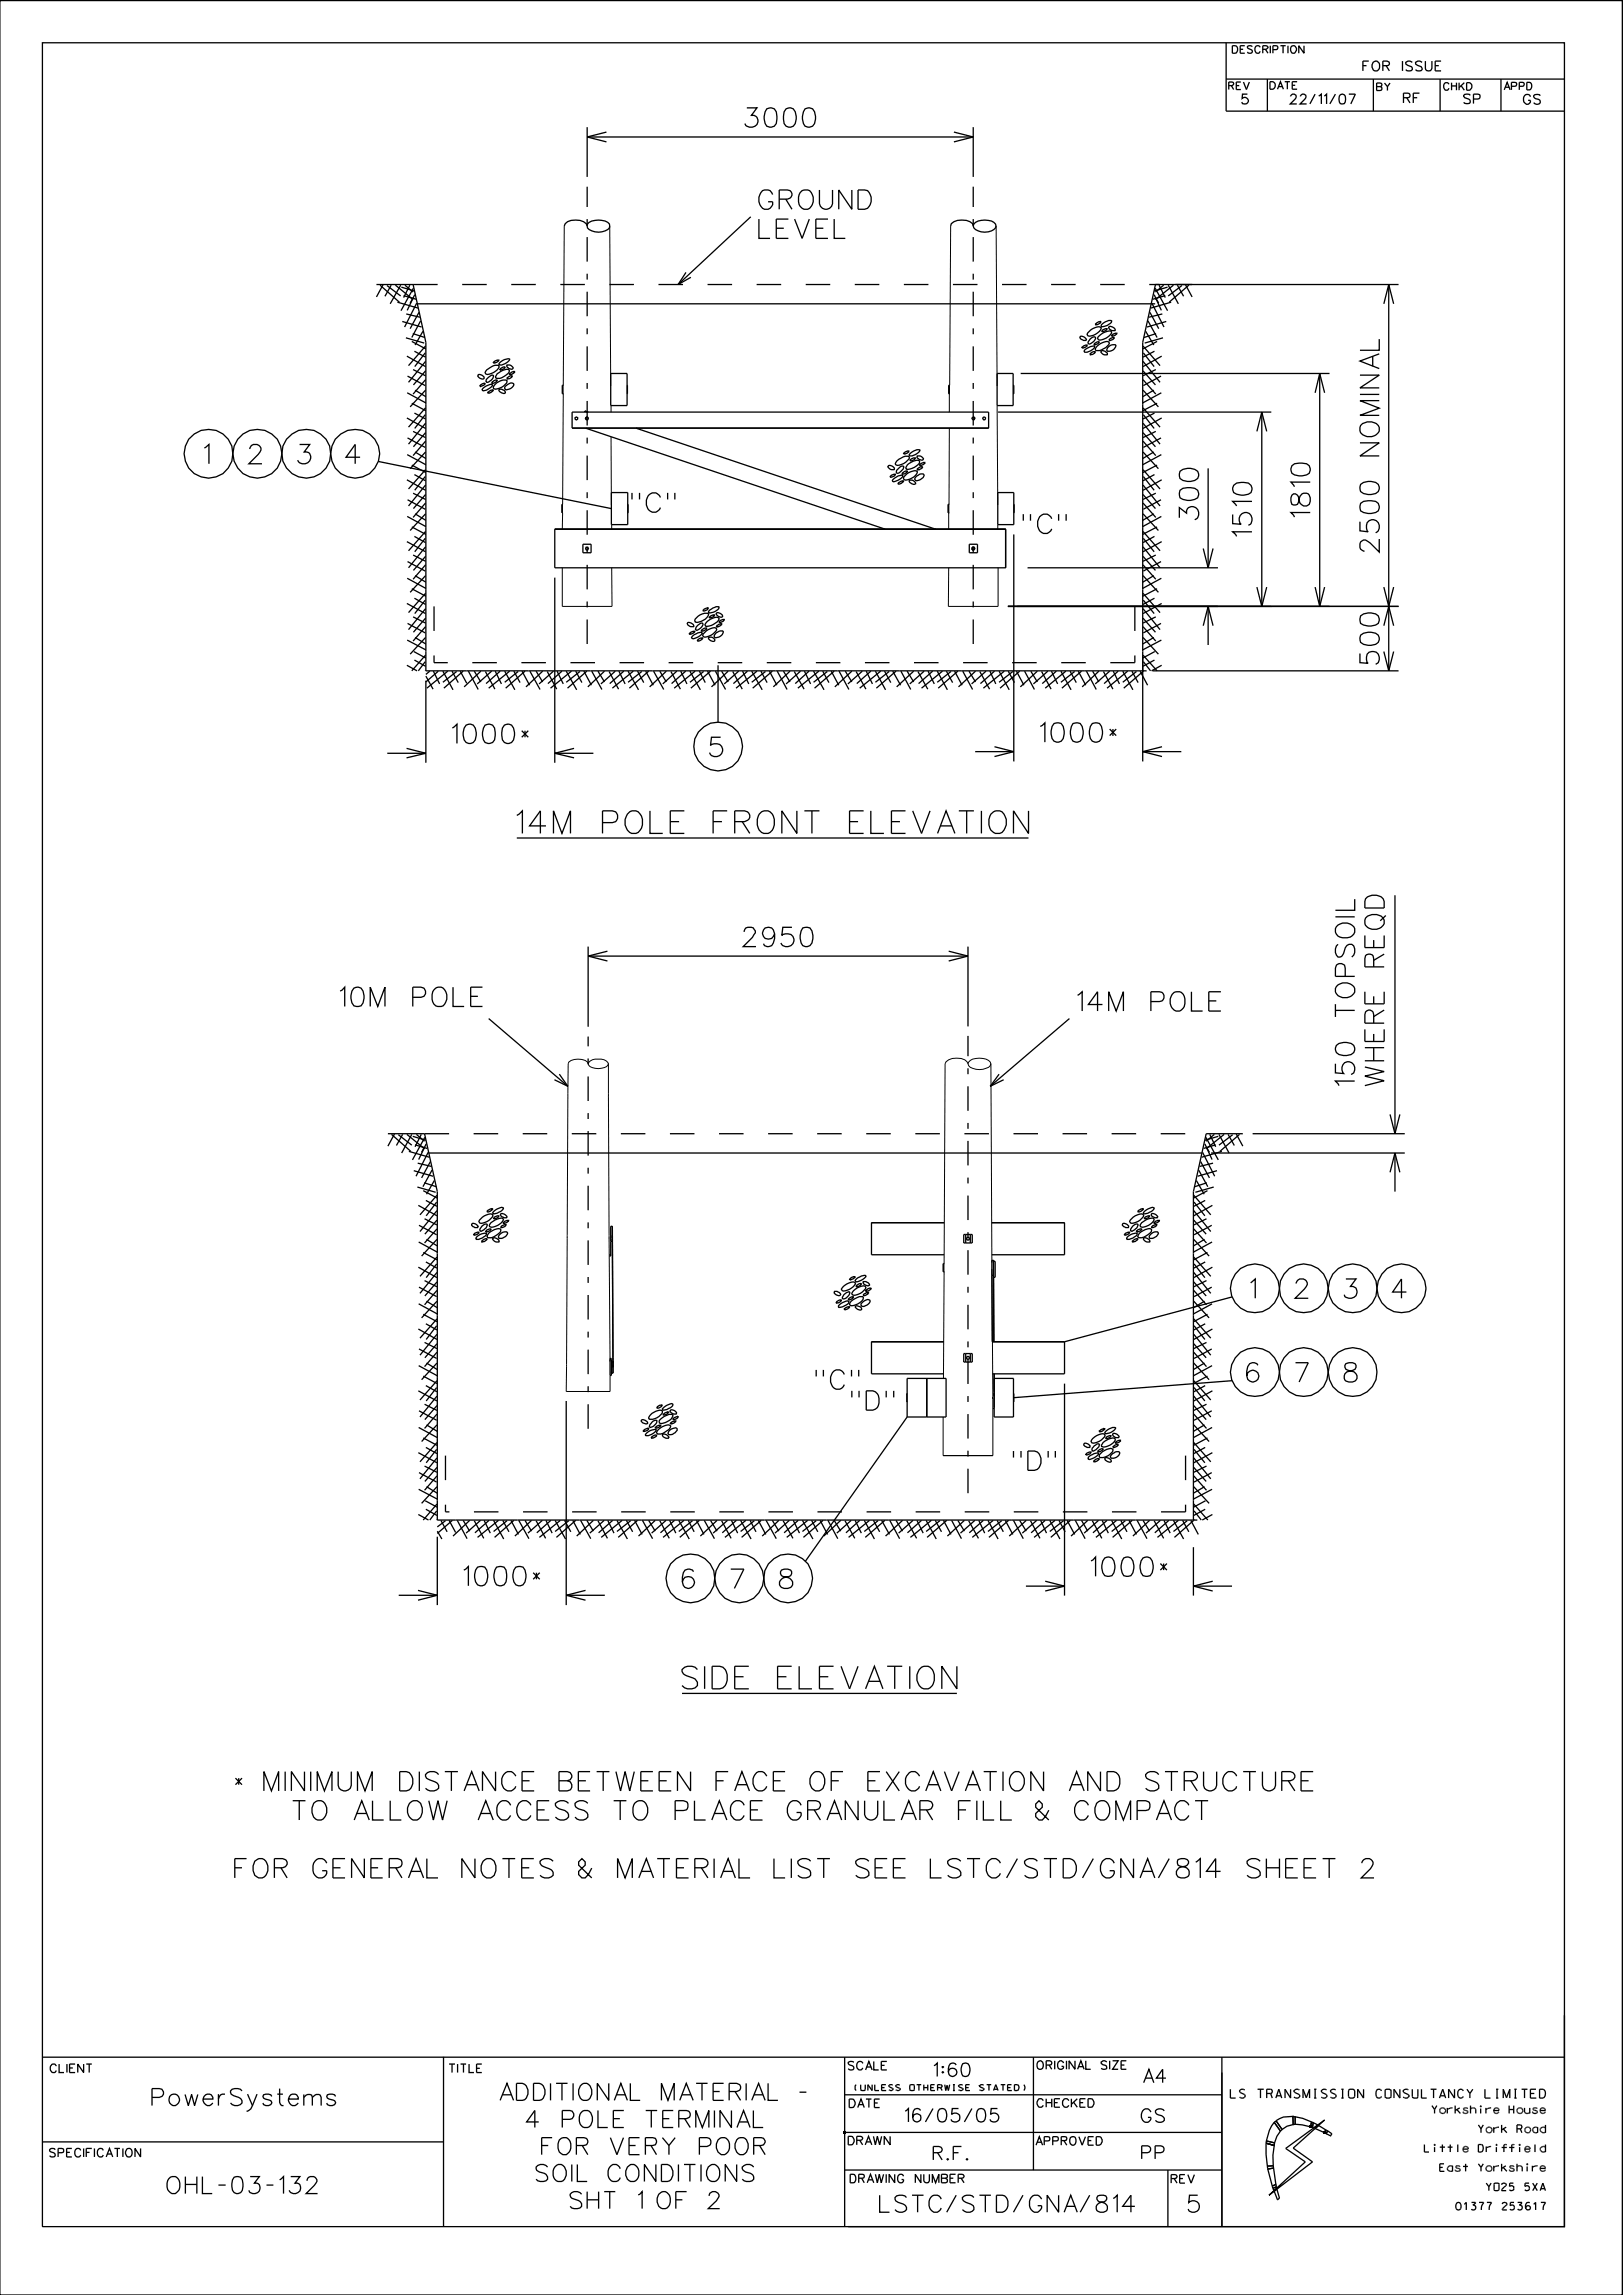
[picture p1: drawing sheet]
<svg xmlns="http://www.w3.org/2000/svg" width="210mm" height="297mm" viewBox="0 0 210 297" stroke-linecap="round" stroke-linejoin="round" font-family="sans-serif">
<defs><g id="words">
<g font-size="2.9">
<text x="66.9" y="107.9">14M POLE FRONT ELEVATION</text>
<text x="88.3" y="218.5">SIDE ELEVATION</text>
</g>
<g font-size="2.5">
<text x="96.4" y="16.5">3000</text>
<text x="98.2" y="27.1">GROUND</text>
<text x="98.2" y="30.9">LEVEL</text>
<text x="26.4" y="60">1</text>
<text x="32.2" y="60">2</text>
<text x="38.5" y="60">3</text>
<text x="44.8" y="60">4</text>
<text x="81.7" y="66.3">&quot;C&quot;</text>
<text x="132.3" y="69">&quot;C&quot;</text>
<text x="58.6" y="96.2">1000*</text>
<text x="91.8" y="97.9">5</text>
<text x="134.6" y="96">1000*</text>
<text x="96.2" y="122.5">2950</text>
<text x="44" y="130.3">10M POLE</text>
<text x="139.4" y="130.8">14M POLE</text>
<text x="161.8" y="168">1</text>
<text x="167.6" y="168">2</text>
<text x="173.9" y="168">3</text>
<text x="180.2" y="168">4</text>
<text x="105.5" y="179.8">&quot;C&quot;</text>
<text x="161.3" y="178.8">6</text>
<text x="167.6" y="178.8">7</text>
<text x="173.9" y="178.8">8</text>
<text x="110.1" y="182.5">&quot;D&quot;</text>
<text x="131.1" y="190.3">&quot;D&quot;</text>
<text x="60" y="205.2">1000*</text>
<text x="88.3" y="205.6">6</text>
<text x="94.6" y="205.6">7</text>
<text x="100.9" y="205.6">8</text>
<text x="141.2" y="204">1000*</text>
<text x="30.4" y="231.8">* MINIMUM DISTANCE BETWEEN FACE OF EXCAVATION AND STRUCTURE</text>
<text x="33.6" y="235.5">TO ALLOW ACCESS TO PLACE GRANULAR FILL &amp; COMPACT</text>
<text x="30.4" y="243">FOR GENERAL NOTES &amp; MATERIAL LIST SEE LSTC/STD/GNA/814 SHEET 2</text>
</g>
<g font-size="2.2">
<text x="19.7" y="272.5">PowerSystems</text>
<text x="63.4" y="271.8">ADDITIONAL MATERIAL -</text>
<text x="68.2" y="275.3">4 POLE TERMINAL</text>
<text x="68.9" y="278.8">FOR VERY POOR</text>
<text x="21.6" y="283.9">OHL-03-132</text>
<text x="69.4" y="282.3">SOIL CONDITIONS</text>
<text x="73.8" y="285.8">SHT 1 OF 2</text>
<text x="113.8" y="286.3">LSTC/STD/GNA/814</text>
<text x="153.7" y="286.3">5</text>
</g>
<g font-size="1.7">
<text x="120.9" y="268.7">1:60</text>
<text x="148" y="269.5">A4</text>
<text x="117.1" y="274.6">16/05/05</text>
<text x="147.7" y="274.6">GS</text>
<text x="120.8" y="279.5">R.F.</text>
<text x="147.7" y="279.4">PP</text>
</g>
<g font-size="1.3">
<text x="176.3" y="9.2">FOR ISSUE</text>
<text x="160.7" y="13.5">5</text>
<text x="167" y="13.5">22/11/07</text>
<text x="181.6" y="13.3">RF</text>
<text x="189.4" y="13.4">SP</text>
<text x="197.1" y="13.5">GS</text>
</g>
<text font-size="1.2" x="159.2" y="271.5">LS TRANSMISSION CONSULTANCY LIMITED</text>
<g font-size="1.1">
<text x="6.5" y="268.2">CLIENT</text>
<text x="58.1" y="268.2">TITLE</text>
<text x="109.8" y="267.9">SCALE</text>
<text x="134.2" y="267.8">ORIGINAL SIZE</text>
<text x="109.9" y="272.7">DATE</text>
<text x="134.2" y="272.7">CHECKED</text>
<text x="6.4" y="279.1">SPECIFICATION</text>
<text x="109.8" y="277.6">DRAWN</text>
<text x="134.1" y="277.6">APPROVED</text>
<text x="110" y="282.5">DRAWING NUMBER</text>
<text x="151.6" y="282.5">REV</text>
</g>
<g font-size="1">
<text x="159" y="11.6">REV</text>
<text x="159.5" y="6.9">DESCRIPTION</text>
<text x="164.3" y="11.5">DATE</text>
<text x="178.2" y="11.7">BY</text>
<text x="186.8" y="11.7">CHKD</text>
<text x="194.7" y="11.6">APPD</text>
<text x="185.3" y="273.5">Yorkshire House</text>
<text x="184.3" y="278.5">Little Driffield</text>
<text x="186.3" y="281">East Yorkshire</text>
<text x="191.3" y="276">York Road</text>
<text x="188.4" y="286">01377 253617</text>
<text x="192.3" y="283.5">YO25 5XA</text>
</g>
<text font-size=".8" x="110.5" y="270.5">(UNLESS OTHERWISE STATED)</text>
</g></defs>
<g fill="none" stroke="#000" stroke-width=".17">
<path d="M0 .1h209.9v296.9h-209.9zM5.5 5.5h196.9v282.7h-196.9zM76 17.7h49.9M76 16.5v6.4M78.5 17.1l-2.5 .6 2.5 .7M123.4 17.1l2.5 .6-2.5 .7M125.9 16.5v6.4M158.6 10.2h43.8M158.6 5.5v8.9h43.8M164 10.2v4.2M177.7 10.2v4.2M186.3 10.2v4.2"/>
<path d="M194.2 10.2v4.2M48.7 36.8h4.8l1.6 7.5v42.5h93.3M49.2 36.9l2.5 2.2M49.6 36.9l-.9 1.5M50.1 36.9l1.7 1.4M50.6 36.9l-.8 1.4M51.2 36.9l2.3 1.9M51.4 39.1l2.7 .8M51.8 36.9l-1.3 2.4M51.9 37.2l1.7 .5M52.2 38.3l1.6 .4M52.4 36.9l1.1 .9"/>
<path d="M53 36.9l-.8 1.6M53.5 38.5l-.4 .7M53.5 37.3l-1.6 2.9M53.7 38.1l-1 2.1M53.9 39.2l-1.5 3.1M54 39.3h95.5M73 29.2a1.27 1.27 0 0 1 1.5-.7 1.35 1.35 0 0 1 1.5 .7M76.2 28.8a2.38 2.38 0 0 1 2.7 .2v.2a.98 .98 0 0 1-1 .8 2.09 2.09 0 0 1-1.9-.5v-.5zM88.8 35.3l-1.1 1.5 1.7-.9M97.1 28.1l-9.4 8.7M123 29.2l.1-.3a2.27 2.27 0 0 1 2.7 0l.1 .3M126.2 28.8a2.52 2.52 0 0 1 2.4 0 .51 .51 0 0 1 .3 .4 .51 .51 0 0 1-.3 .5 2.13 2.13 0 0 1-2.6-.2l-.1-.3 .1-.2z"/>
<path d="M149 39.2l1.6 3.1M149.3 38.1l1 2.1M149.5 37.3l1.6 2.9M149.5 38.5l.4 .7M150 36.9l.8 1.6M150.6 36.9l-1.1 .9M150.8 38.3l-1.6 .4M151.1 37.2l-1.8 .5M151.2 36.9l1.3 2.4M151.5 39.1l-2.6 .8M151.8 36.9l-2.3 1.9M152.3 36.9l.8 1.4"/>
<path d="M152.9 36.9l-1.7 1.4M153.4 36.9l.8 1.5M153.8 36.9l-2.5 2.2M179.1 39.3l.6-2.5 .6 2.5M179.7 36.8v50M181 36.8h-31.5l-1.6 7.5v54.2M49 59.7l30.1 6.1M52.1 41.6l2.5 .7M52.5 43.7l2.4 .7M52.6 40.6l1.7 .5M52.6 46.1l2.5 1.3M52.6 54.1l2.5 1.3"/>
<path d="M52.7 50.8l2.4 1.3M52.7 58.8l2.4 1.3M52.7 48.7l2.3 1.2M52.7 56.7l2.3 1.2M53.3 44.2l1.8 1M53.3 52.2l1.8 1M53.4 43.2l1.6 .5M53.5 47.8l1.6 .8M53.5 55.8l1.6 .8M53.6 45.5l1.5 .7M53.6 53.5l1.5 .7M53.7 50.5l1.4 .8"/>
<path d="M53.7 58.5l1.4 .8M54.2 40.4l-1.1 2.1M54.4 41.5l-1.1 2.2M54.7 42.9l-1 1.8M55 45.7l-1.3 1.7M55 53.7l-1.3 1.7M55.1 44.8l-2.2 2.5M55.1 46.8l-2.2 2.7M55.1 48l-1.6 1.8M55.1 49.1l-1.6 1.9M55.1 50.5l-2 2.2M55.1 52.8l-2.2 2.5"/>
<path d="M55.1 54.8l-2.2 2.7M55.1 56l-1.6 1.8M55.1 57.1l-1.6 1.9M55.1 58.5l-2 2.2M61.8 48.5a.55 .55 0 0 1 .8 .5 .55 .55 0 0 1-.8-.5zM62.2 49.8a.38 .38 0 0 1 .6-.1l-.1 .1a.47 .47 0 0 1-.6 .1zM62.6 50.2l.5-.3a.46 .46 0 0 1 .6-.1 1.48 1.48 0 0 1-1.3 .7v-.1zM63 47.9l.2-.2a1.12 1.12 0 0 1 1.3-.3 .67 .67 0 0 1-.4 .6l-.5 .3a.5 .5 0 0 1-.8-.1zM63.1 49l.3-.3a.29 .29 0 0 1 .5 0 .96 .96 0 0 1-1 .7v-.3zM63.1 50.8v-.1a.53 .53 0 0 1 .7-.2v.1a.53 .53 0 0 1-.7 .2zM63.7 49.5a.53 .53 0 0 1 .6-.2 .57 .57 0 0 1-.6 .3zM63.9 46.9v-.1a.48 .48 0 0 1 .6-.2l-.1 .2a.48 .48 0 0 1-.6 .1z"/>
<path d="M64 49.8l.8-.5 .3-.1 .5 .1a1.4 1.4 0 0 1-1.3 1l-.2 .1-.3-.2zM64.3 48.4l.8-.5a.66 .66 0 0 1 .8 0 1.3 1.3 0 0 1-1 1l-.2 .1-.6-.1zM64.6 50.4a.57 .57 0 0 1 .7 .5 .57 .57 0 0 1-.7-.5zM64.8 46.9l.5-.4h.6a1.34 1.34 0 0 1-1.4 .7zM64.8 47.7a.38 .38 0 0 1 .5-.1v.1a.47 .47 0 0 1-.6 .1zM65.4 50l.3-.3a.45 .45 0 0 1 .8 .1 1 1 0 0 1-1.1 .6l-.1-.1zM65.6 47.2a.58 .58 0 0 1 .8 .5 .51 .51 0 0 1-.8-.5zM65.6 48.9a.53 .53 0 0 1 .7-.2l-.1 .1a.47 .47 0 0 1-.6 .2zM65.9 48.4a.62 .62 0 0 1 .7-.3v.1a.53 .53 0 0 1-.7 .2zM72.8 49.9v1.1M72.9 49.9h-.1v1.1h.1M74 53.3h53.9v2.1h-53.9z"/>
<path d="M75.7 53.2l.4 .1M75.7 53.2h.1M75.7 53.2l-.1 .1M75.8 55.4l38.7 13.1M76 54a.18 .18 0 0 0-.2 .1 .18 .18 0 0 0 .1 .2M79 48.3h2.1v4.2h-2.1zM81.1 49.9v1.1M82.3 55.4l38.8 13.1M116.1 59.6l.5-.3a.95 .95 0 0 1 1-.2 .67 .67 0 0 1-.4 .7l-.5 .3a.66 .66 0 0 1-.8 0zM117 58.6l.6-.2a.55 .55 0 0 1-.7 .3zM117.7 58.7a1.46 1.46 0 0 1 1.3-.5 1.34 1.34 0 0 1-1.4 .8zM117.8 59.5a.48 .48 0 0 1 .6-.2l-.1 .1a.47 .47 0 0 1-.5 .2z"/>
<path d="M118.6 59a.55 .55 0 0 1 .8 .5 .55 .55 0 0 1-.8-.5zM122.8 49.9v1.1M122.9 49.9h-.1v1.1h.1M129 48.3h2.1v4.2h-2.1zM129.1 53.3h35.4M131.1 49.9h.1v1.1h-.1M132.1 48.3h39.9M139.7 43.6a.62 .62 0 0 1 .9 .4 .62 .62 0 0 1-.9-.4zM140 44.9l.7-.2a.55 .55 0 0 1-.7 .3zM140.4 45.2l.7-.3 .5-.1a1.24 1.24 0 0 1-1.3 .7zM141 45.8a.53 .53 0 0 1 .7-.2 .47 .47 0 0 1-.7 .2zM141.1 43.8l.3-.2h.3a.87 .87 0 0 1-.9 .9 .34 .34 0 0 1 .2-.5z"/>
<path d="M141.1 42.7l.6-.3a.66 .66 0 0 1 .8 0 1.61 1.61 0 0 1-1.7 1.1l-.1-.1a.67 .67 0 0 1 .4-.7zM141.6 44.4a.38 .38 0 0 1 .6-.1l-.1 .1a.47 .47 0 0 1-.6 .2zM141.8 41.9a.53 .53 0 0 1 .6-.2 .57 .57 0 0 1-.6 .3zM141.9 44.8l.8-.5a.5 .5 0 0 1 .8 .1 2.02 2.02 0 0 1-1.7 1l-.1-.1v-.1zM142.1 43.6l.4-.3 .5-.3a.71 .71 0 0 1 .8-.1 .67 .67 0 0 1-.4 .7l-.6 .3a.5 .5 0 0 1-.8-.1zM142.5 42a1.46 1.46 0 0 1 1.3-.5 .98 .98 0 0 1-.9 .7l-.4 .1zM142.5 45.4a.58 .58 0 0 1 .8 .5 .55 .55 0 0 1-.8-.4zM142.6 42.8v-.1a.47 .47 0 0 1 .6-.1v.1a.47 .47 0 0 1-.6 .2zM143.3 45l.5-.3 .5-.1 .1 .1a.85 .85 0 0 1-1.2 .7zM143.5 42.3a.57 .57 0 0 1 .8 .5 .57 .57 0 0 1-.8-.5zM143.5 43.9h.1a.38 .38 0 0 1 .6-.1h-.1a.47 .47 0 0 1-.6 .2zM143.8 43.4l.1-.1a.48 .48 0 0 1 .6-.1l-.5 .3h-.2z"/>
<path d="M147.9 44.8l2.2 2.5M147.9 46.8l2.2 2.7M147.9 48l1.6 1.8M147.9 49.1l1.6 1.9M147.9 50.5l2 2.2M147.9 52.8l2.2 2.5M147.9 54.8l2.2 2.7M147.9 56l1.6 1.8M147.9 57.1l1.6 1.9M147.9 58.5l2 2.2M147.9 45.7l1.4 1.7M147.9 53.7l1.4 1.7"/>
<path d="M148.2 42.9l1.1 1.8M148.5 41.5l1.2 2.2M148.8 40.4l1.1 2.1M149.3 50.5l-1.4 .8M149.3 58.5l-1.4 .8M149.4 45.5l-1.5 .7M149.4 53.5l-1.5 .7M149.5 47.8l-1.6 .8M149.5 55.8l-1.6 .8M149.6 43.2l-1.6 .5M149.7 44.2l-1.8 1M149.7 52.2l-1.8 1"/>
<path d="M150.2 48.7l-2.3 1.2M150.2 56.7l-2.3 1.2M150.3 50.8l-2.4 1.3M150.3 58.8l-2.4 1.3M150.3 46.1l-2.4 1.3M150.3 54.1l-2.4 1.3M150.4 40.6l-1.7 .5M150.5 43.7l-2.4 .7M150.9 41.6l-2.5 .7M162.6 55.8l.7-2.5 .6 2.5M163.3 53.3v25.2M170.2 50.8l.6-2.5 .6 2.5"/>
<path d="M170.8 48.3v30.2M176 57.3h2.5l-2.5 1.7h2.5M176 48.5h2.5l-2.5 1.7h2.5M176 51h2.5M176.3 54.8a1.53 1.53 0 0 1 2.2 .5 1.03 1.03 0 0 1-1 1.2 1.12 1.12 0 0 1-1.2-.2 1.12 1.12 0 0 1-.3-1.2zM177.6 46.1v1.3M178.5 51.8h-2.5l2.5 1-2.5 1h2.5M178.5 45.8l-2.5 .9 2.5 1M178.5 43.9v1.4h-2.5M52.6 62.1l2.5 1.3M52.6 70.1l2.5 1.3M52.6 78.1l2.5 1.3"/>
<path d="M52.7 66.8l2.4 1.3M52.7 74.8l2.4 1.3M52.7 64.7l2.3 1.2M52.7 72.7l2.3 1.2M53.3 60.2l1.8 1M53.3 68.2l1.8 1M53.3 76.2l1.8 1M53.5 63.8l1.6 .8M53.5 71.8l1.6 .8M53.5 79.8l1.6 .8M53.6 61.4l1.5 .8M53.6 69.4l1.5 .8"/>
<path d="M53.6 77.4l1.5 .8M53.7 66.5l1.4 .8M53.7 74.5l1.4 .8M55 61.7l-1.3 1.7M55 69.7l-1.3 1.7M55 77.7l-1.3 1.7M55.1 60.8l-2.2 2.5M55.1 62.8l-2.2 2.7M55.1 64l-1.6 1.8M55.1 65.1l-1.6 1.9M55.1 66.5l-2 2.2M55.1 68.8l-2.2 2.5"/>
<path d="M55.1 70.8l-2.2 2.7M55.1 72l-1.6 1.8M55.1 73.1l-1.6 1.9M55.1 74.5l-2 2.2M55.1 76.8l-2.2 2.5M55.1 78.8l-2.2 2.7M55.1 80l-1.6 1.8M71.8 74.7v24M72.8 65.3v1.1M72.8 65.3h-.1v1.1h.1M75.4 70.4h1.1v1.1h-1.1zM79.1 63.7h2.1v4.2h-2.1z"/>
<path d="M90.3 79.7l.9-.3h.5a1.51 1.51 0 0 1-1.7 1.1l-.1-.1a.67 .67 0 0 1 .4-.7zM91 79v-.1a.47 .47 0 0 1 .6-.2v.2a.38 .38 0 0 1-.6 .1zM91.8 79.8l.6-.2a.55 .55 0 0 1-.6 .3zM91.8 78.9l.9-.4h.3a.83 .83 0 0 1-.9 .8h-.4zM92.7 79.4a.55 .55 0 0 1 .8 .4 .64 .64 0 0 1-.8-.4zM115 60.3a.58 .58 0 0 1 .7 .4 .55 .55 0 0 1-.8-.4zM115.2 61.6h.1a.47 .47 0 0 1 .6-.2l-.1 .1a.47 .47 0 0 1-.6 .2zM115.5 62.1l.7-.5 .4-.1 .2 .1a1.48 1.48 0 0 1-1.3 .7zM116.2 62.6v-.1a.53 .53 0 0 1 .7-.2 .53 .53 0 0 1-.7 .3zM116.3 60.6l.1-.1a.4 .4 0 0 1 .5-.1 1 1 0 0 1-.8 .8h-.1v-.3zM116.7 61.2a.53 .53 0 0 1 .7-.2v.1a.62 .62 0 0 1-.7 .2zM117.1 61.5a1.74 1.74 0 0 1 1.5-.6l.1 .1a1.5 1.5 0 0 1-1.7 1.1l-.1-.1v-.1z"/>
<path d="M117.4 60.1l.8-.4a.66 .66 0 0 1 .8 0 1.32 1.32 0 0 1-1.2 1h-.5h-.1zM117.7 62.1a.64 .64 0 0 1 .8 .5 .55 .55 0 0 1-.8-.5zM118.5 61.8l.5-.4 .4-.1 .1 .1a.91 .91 0 0 1-1 .8l-.2-.2zM118.8 60.6a.39 .39 0 0 1 .6-.1h-.1a.57 .57 0 0 1-.6 .3zM119 60.1l.7-.3a.55 .55 0 0 1-.7 .4zM122.8 65.3v1.1M122.8 65.3h-.1v1.1h.1M125.4 70.4h1.1v1.1h-1.1zM125.8 70.9v.2l.1 .1a.2 .2 0 0 1-.1-.2 .2 .2 0 0 1 .2-.2zM126 70.8l.1 .1M129.1 63.7h2.1v4.2h-2.1zM130.1 68.5v5"/>
<path d="M130.2 68.5h-58.4v5h58.4M130.4 78.5h50.6M131.2 69.2v29.3M131.2 65.3v1.1M133 73.5h24.6M147.9 60.8l2.2 2.5M147.9 62.8l2.2 2.7M147.9 64l1.6 1.8M147.9 65.1l1.6 1.9M147.9 66.5l2 2.2M147.9 68.8l2.2 2.5M147.9 70.8l2.2 2.7"/>
<path d="M147.9 72l1.6 1.8M147.9 73.1l1.6 1.9M147.9 74.5l2 2.2M147.9 76.8l2.2 2.5M147.9 78.8l2.2 2.7M147.9 80l1.6 1.8M147.9 61.7l1.4 1.7M147.9 69.7l1.4 1.7M147.9 77.7l1.4 1.7M149.3 66.5l-1.4 .8M149.3 74.5l-1.4 .8M149.4 61.4l-1.5 .8"/>
<path d="M149.4 69.4l-1.5 .8M149.4 77.4l-1.5 .8M149.5 63.8l-1.6 .8M149.5 71.8l-1.6 .8M149.5 79.8l-1.6 .8M149.7 60.2l-1.8 1M149.7 68.2l-1.8 1M149.7 76.2l-1.8 1M150.2 64.7l-2.3 1.2M150.2 72.7l-2.3 1.2M150.3 66.8l-2.4 1.3M150.3 74.8l-2.4 1.3"/>
<path d="M150.3 62.1l-2.4 1.3M150.3 70.1l-2.4 1.3M150.3 78.1l-2.4 1.3M152.6 67v-1.3l.9 .7a.79 .79 0 0 1 .7-.9 .79 .79 0 0 1 .9 .8 .76 .76 0 0 1-.5 1M152.7 63.4a2.06 2.06 0 0 1 2.3 0 .78 .78 0 0 1-.4 1.2 2.12 2.12 0 0 1-1.9-.2l-.1-.4zM152.7 61a1.88 1.88 0 0 1 2.3 0 .78 .78 0 0 1-.4 1.2 1.97 1.97 0 0 1-1.9-.3l-.1-.3zM155.7 71l.6 2.5 .7-2.5M156.3 60.6v12.9M156.3 78.5v5M159.5 66.6v1.2h1.1a.86 .86 0 0 1 .3-1.4 .86 .86 0 0 1 1.1 1l-.1 .4-.4 .2M159.6 62.8l.4-.3 .6-.1 .9 .1a.79 .79 0 0 1 .5 .7 .79 .79 0 0 1-.5 .8 2.11 2.11 0 0 1-1.9-.3l-.1-.3zM162 68.8h-2.5l.4 .4 .1 .2"/>
<path d="M162 64.9h-2.5l.5 .6M162.6 76l.7 2.5 .6-2.5M167.2 64.1l-.2 .3v.5l.2 .4a.56 .56 0 0 0 .8-.3 1.02 1.02 0 0 1 1.1-1.2 .94 .94 0 0 1 0 1.7 .85 .85 0 0 1-1-.7l-.2-.7-.3-.2h-.2zM167.2 60.3l.3-.3 .6-.1 1 .1a.79 .79 0 0 1 .4 .7 .79 .79 0 0 1-.4 .8 2.08 2.08 0 0 1-1.9-.3l-.2-.3zM169.5 66.3h-2.5l.5 .6M169.5 62.4h-2.5l.5 .6M170.2 76l.6 2.5 .6-2.5M176 67.5v1.2l1 .1a.89 .89 0 0 1 0-1.3 .89 .89 0 0 1 1.3 .1 .91 .91 0 0 1-.3 1.4M176 65.1a2.4 2.4 0 0 1 2-.2 .79 .79 0 0 1 .5 .7 .79 .79 0 0 1-.5 .7 2.19 2.19 0 0 1-2-.2v-.4zM176 62.7a1.88 1.88 0 0 1 2.3 0 .8 .8 0 0 1-.3 1.2 2.04 2.04 0 0 1-2-.3v-.3zM176 79.7a1.88 1.88 0 0 1 2.3 0 .8 .8 0 0 1-.3 1.2 2.19 2.19 0 0 1-2-.2v-.4zM178.5 69.8v1.6l-1.2-1.1-.4-.3a.57 .57 0 0 0-.9 .4v.5a.7 .7 0 0 0 .6 .4"/>
<path d="M179.1 76l.6 2.5 .6-2.5M50.1 97.5h5M52.6 96.8l2.5 .7-2.5 .6M52.6 86.1l1.4 .7M52.7 82.8l2.4 1.3M52.7 80.7l2.3 1.2M53.5 84.3l1.6 .9M53.6 85.4l1.5 .8M53.7 82.5l1.4 .8M55 85.6l-.9 1.2M55.1 81.1l-1.6 1.9M55.1 82.5l-2 2.2"/>
<path d="M55.1 84.8l-1.8 2M55.1 86.8h-.1M55.1 88.1v10.6M55.1 87.5l.9 1.7M55.6 86.9l-.5 .4M56.1 86.9l.8 1.6M56.7 86.9l-1.6 1.4M57.3 86.9l1.3 2.4M57.9 86.9l-2.7 2.2M58.5 86.9l.8 1.4M59.1 86.9l-1.8 1.4M59.5 86.9l.9 1.5"/>
<path d="M59.9 86.9l-2.5 2.2M60.6 86.9l1.3 2.3M61.4 86.9l.8 1.4M62.2 86.9l-2.1 2M62.8 86.9l1.2 2.3M63.6 86.9l-1.9 1.6M64.1 86.9l.8 1.6M64.7 86.9l-1.8 1.6M65.3 86.9l1.3 2.4M65.9 86.9l-2.7 2.2M66.5 86.9l.8 1.4M67 86.9l-1.7 1.4"/>
<path d="M67.5 86.9l1 1.8M67.9 86.9l-2.5 2.2M68.6 86.9l1.3 2.3M69.4 86.9l.8 1.4M70.2 86.9l-2.1 2M70.8 86.9l1.2 2.3M71.6 86.9l-1.9 1.6M71.8 97.5h5M72.1 86.9l.8 1.6M72.7 86.9l-1.8 1.6M73.3 86.9l1.3 2.4M73.9 86.9l-2.7 2.2"/>
<path d="M74.3 96.8l-2.5 .7 2.5 .6M74.5 86.9l.8 1.4M75 86.9l-1.7 1.4M75.5 86.9l1 1.8M75.9 86.9l-2.5 2.2M76.6 86.9l1.3 2.3M77.4 86.9l.8 1.4M78.2 86.9l-2.1 2M78.8 86.9l1.2 2.3M79.6 86.9l-1.8 1.6M80.1 86.9l.8 1.6M80.7 86.9l-1.8 1.6"/>
<path d="M81.3 86.9l1.3 2.4M81.9 86.9l-2.7 2.2M82.5 86.9l.8 1.4M83 86.9l-1.7 1.4M83.6 86.9l.9 1.8M83.9 86.9l-2.5 2.2M84.6 86.9l1.3 2.3M85.4 86.9l.8 1.4M86.2 86.9l-2.1 2M86.8 86.9l1.2 2.3M87.6 86.9l-1.8 1.6M88.1 86.9l.8 1.6"/>
<path d="M88.7 86.9l-1.8 1.6M88.9 80.6a.55 .55 0 0 1 .8 .5 .64 .64 0 0 1-.8-.5zM89.2 81.9h.1a.48 .48 0 0 1 .6-.2l-.1 .2a.48 .48 0 0 1-.6 .1zM89.3 86.9l1.3 2.4M89.7 82.2l.6-.3a.38 .38 0 0 1 .6 .1 1.73 1.73 0 0 1-1.3 .6l-.1-.1zM89.9 86.9l-2.7 2.2M90.3 80.9l.3-.2 .3-.1a.67 .67 0 0 1-.5 .9l-.3 .1-.1-.2zM90.3 82.8l.6-.3a.45 .45 0 0 1-.7 .4zM90.5 86.9l.8 1.4M90.8 81.5l.6-.2a.58 .58 0 0 1-.7 .4zM91 86.9l-1.7 1.4M91.2 81.9l.7-.5a.5 .5 0 0 1 .8 .1 1.79 1.79 0 0 1-1.7 .9l-.1-.2z"/>
<path d="M91.5 80.5l.7-.5a.66 .66 0 0 1 .8 0 .93 .93 0 0 1-.7 .8l-.2 .1a.77 .77 0 0 1-.8 .1l-.1-.2zM91.6 86.9l.9 1.8M91.7 82.5a.55 .55 0 0 1 .8 .4 .55 .55 0 0 1-.8-.4zM91.9 86.9l-2.5 2.2M92.6 86.9l1.3 2.3M92.7 81.9l.5-.2h.4a.92 .92 0 0 1-1.1 .8l-.1-.2zM92.8 80.9l.4-.2h.2v.1a.53 .53 0 0 1-.7 .3zM92.9 86.1v7.4M93.2 80.3l.5-.1a.61 .61 0 0 1-.7 .3zM93.4 86.9l.8 1.4M94.2 86.9l-2.1 2M94.8 86.9l1.2 2.3"/>
<path d="M95.6 86.9l-1.9 1.6M96.1 86.9l.8 1.6M96.7 86.9l-1.8 1.6M97.3 86.9l1.3 2.4M97.9 86.9l-2.7 2.2M98.5 86.9l.8 1.4M99 86.9l-1.7 1.4M99.6 86.9l.9 1.8M99.9 86.9l-2.5 2.2M100.6 86.9l1.2 2.3M101.4 86.9l.8 1.4M102.2 86.9l-2.1 2"/>
<path d="M102.8 86.9l1.2 2.3M103.6 86.9l-1.9 1.6M104.1 86.9l.8 1.6M104.7 86.9l-1.8 1.6M105.3 86.9l1.3 2.4M105.9 86.9l-2.7 2.2M106.5 86.9l.8 1.4M107 86.9l-1.7 1.4M107.6 86.9l.9 1.8M107.9 86.9l-2.5 2.2M108.6 86.9l1.2 2.3M109.4 86.9l.8 1.4"/>
<path d="M110.2 86.9l-2.2 2M110.8 86.9l1.2 2.3M111.6 86.9l-1.9 1.6M112.1 86.9l.8 1.6M112.7 86.9l-1.8 1.6M113.3 86.9l1.3 2.4M113.9 86.9l-2.7 2.2M114.5 86.9l.8 1.4M115 86.9l-1.7 1.4M115.5 86.9l1 1.8M115.9 86.9l-2.5 2.2M116.6 86.9l1.2 2.3"/>
<path d="M117.4 86.9l.8 1.4M118.2 86.9l-2.2 2M118.8 86.9l1.2 2.3M119.6 86.9l-1.9 1.6M120.1 86.9l.8 1.6M120.7 86.9l-1.8 1.6M121.3 86.9l1.3 2.4M121.9 86.9l-2.7 2.2M122.5 86.9l.8 1.4M123 86.9l-1.7 1.4M123.5 86.9l1 1.8M123.9 86.9l-2.5 2.2"/>
<path d="M124.6 86.9l1.2 2.3M125.4 86.9l.8 1.4M126.2 97.3h5M126.2 86.9l-2.2 2M126.8 86.9l1.2 2.3M127.6 86.9l-1.9 1.6M128.1 86.9l.7 1.6M128.7 96.6l2.5 .7-2.5 .6M128.7 86.9l-1.8 1.6M129.3 86.9l1.3 2.4M129.9 86.9l-2.7 2.2M130.5 86.9l.8 1.4"/>
<path d="M131 86.9l-1.7 1.4M131.5 86.9l1 1.8M131.9 86.9l-2.5 2.2M132.6 86.9l1.2 2.3M133.4 86.9l.8 1.4M134.2 86.9l-2.2 2M134.8 86.9l1.2 2.3M135.6 86.9l-1.9 1.6M136 86.9l.8 1.6M136.7 86.9l-1.8 1.6M137.3 86.9l1.3 2.4M137.9 86.9l-2.7 2.2"/>
<path d="M138.5 86.9l.8 1.4M139 86.9l-1.7 1.4M139.5 86.9l1 1.8M139.9 86.9l-2.5 2.2M140.6 86.9l1.2 2.3M141.4 86.9l.8 1.4M142.2 86.9l-2.2 2M142.8 86.9l1.2 2.3M143.6 86.9l-1.9 1.6M144 86.9l.8 1.6M144.7 86.9l-1.8 1.6M145.3 86.9l1.3 2.4"/>
<path d="M145.9 86.9l-2.7 2.2M146.5 86.9l.8 1.4M147.1 86.9l-1.8 1.4M147.5 86.9l1 1.8M147.9 97.3h4.9M147.9 81.1l1.6 1.9M147.9 82.5l2 2.2M147.9 84.8l1.8 2M147.9 86.8h.1M147.9 86.9l-2.5 2.2M147.9 85.6l1 1.2M149.1 86.8h31.9"/>
<path d="M149.3 82.5l-1.4 .8M149.4 85.4l-1.5 .8M149.4 84.3l-1.5 .9M150.2 80.7l-2.3 1.2M150.3 82.8l-2.4 1.3M150.3 86.1l-1.3 .7M150.4 96.6l-2.5 .7 2.5 .6M155.7 81l.6-2.5 .7 2.5M176 84.6v1.2h1a1.05 1.05 0 0 1 .1-1.4 .89 .89 0 0 1 1.3 .3 .89 .89 0 0 1-.4 1.3M176 82.2a1.88 1.88 0 0 1 2.3 0 .8 .8 0 0 1-.3 1.2 2.04 2.04 0 0 1-2-.3v-.3zM179.1 84.3l.6 2.5 .6-2.5M179.1 81l.6-2.5 .6 2.5"/>
<path d="M66.9 108.4h66.2M172.8 118.6h2.5M172.9 119.9a1.46 1.46 0 0 1 2.4 .3 .98 .98 0 0 1-1 1.2 1.26 1.26 0 0 1-1.5-.8v-.4zM175.3 116.4v1.4h-2.5M176.7 118.8a1.49 1.49 0 0 1 2.4 .3 1.03 1.03 0 0 1-1 1.2 1.12 1.12 0 0 1-1.2-.3 1.12 1.12 0 0 1-.2-1.2zM176.9 116.1a1.63 1.63 0 0 1 2.1 .2l.1 .4v.8h-2.5v-.8l.1-.4zM179.3 118.5l-.7 .7M180.5 115.9v30.8M63.2 131.8l10.3 8.8M72.4 139l1.1 1.6-1.8-.9M76.1 123.7h49.1M76.1 122.5v10.4"/>
<path d="M78.6 123.1l-2.5 .6 2.5 .7M122.8 123.1l2.4 .6-2.4 .7M125.2 122.5v10.3M129.3 139l-1.2 1.6 1.8-.9M138.4 131.8l-10.3 8.8M172.8 137.7v1.1l1 .1a.87 .87 0 0 1 .1-1.3 .87 .87 0 0 1 1.3 .2 .87 .87 0 0 1-.4 1.3M172.8 130.8h2.5M172.8 130v1.6M172.9 135.3a1.8 1.8 0 0 1 2.3 0 .8 .8 0 0 1-.4 1.2 1.94 1.94 0 0 1-1.9-.3l-.1-.3zM172.9 127.7a1.46 1.46 0 0 1 2.4 .2 1.03 1.03 0 0 1-1 1.2 1.14 1.14 0 0 1-1.5-1.2zM173.1 122.2a1.12 1.12 0 0 0 0 1.7 .6 .6 0 0 0 .7-.5l.3-.7a.66 .66 0 0 1 1.1-.3 1.11 1.11 0 0 1-.3 1.5M174.1 126.4l-.1-1.5a.67 .67 0 0 0-.7-.2 .67 .67 0 0 0-.5 .6v1.1h2.5"/>
<path d="M175.3 139.9h-2.5l.5 .6M176.6 138.1l2.5 .6-2.5 .6 2.5 .6-2.5 .6M176.6 137.3h2.5M176.6 135.6h2.5M176.6 133.2v1.6h2.5v-1.6M176.6 121.1v1.5h2.5v-1.5M176.6 128.3v1.6h2.5v-1.6M177.7 132.4v-1.4a.58 .58 0 0 0-1 0l-.1 1.4h2.5M177.7 125.1v-1.4a.65 .65 0 0 0-1 0l-.1 1.4h2.5M177.7 121.7v.9M177.7 128.9v1M177.7 133.8v1"/>
<path d="M177.7 135.6v1.7M179.1 130.7l-1.4 .9M179.1 123.5l-1.4 .8M50.2 146.7h4.7l1.7 7.5v42.5h98.3M50.7 146.8l2.5 2.2M51 146.8l-.8 1.5M51.5 146.8l1.8 1.4M52.1 146.8l-.8 1.4M52.6 146.8l2.3 1.9M52.9 149l2.7 .8M53.3 146.8l-1.3 2.4M53.4 147.1l1.7 .5"/>
<path d="M53.5 151.5l2.5 .7M53.7 148.2l1.6 .4M53.9 146.8l1 .9M54 153.6l2.4 .7M54 150.5l1.8 .4M54.1 156l2.4 1.3M54.2 158.6l2.3 1.2M54.5 146.8l-.8 1.6M54.8 154.1l1.8 1M54.9 153.1l1.6 .5M54.9 148.4l-.3 .7M54.9 157.7l1.6 .8"/>
<path d="M55 147.2l-1.6 2.9M55.1 155.4l1.4 .7M55.1 148l-.9 2.1M55.4 149.1l-1.6 3.1M55.5 149.2h100M55.7 150.3l-1.1 2.1M55.9 151.4l-1.2 2.2M56.2 152.8l-1 1.7M56.5 155.6l-1.4 1.7M56.5 154.7l-2.2 2.5M56.5 156.7l-2.2 2.7M56.5 157.9l-1.5 1.8"/>
<path d="M56.5 159l-1.6 1.9M61.1 158.4a.6 .6 0 0 1 .7 .4 .56 .56 0 0 1-.8-.4zM61.3 159.7h.1a.47 .47 0 0 1 .6-.2 .6 .6 0 0 1-.7 .3zM62.2 157.7l.8-.5a.5 .5 0 0 1 .8 .1 1.79 1.79 0 0 1-1.7 1l-.1-.2zM62.4 158.7l.3-.3h.3a.88 .88 0 0 1-.8 .9h-.1a.34 .34 0 0 1 .2-.5zM63 156.7h.1a.53 .53 0 0 1 .6-.2 .53 .53 0 0 1-.7 .2zM63 159.2l.5-.2a.49 .49 0 0 1-.7 .4zM63.2 159.6l.8-.5a.66 .66 0 0 1 .8 0 1.3 1.3 0 0 1-1 1l-.2 .1-.6-.1zM63.5 158.2l.8-.4a.71 .71 0 0 1 .8-.1 .67 .67 0 0 1-.4 .7l-.6 .3a.66 .66 0 0 1-.8 0zM63.8 156.8l.7-.4a.46 .46 0 0 1 .6-.1 1.52 1.52 0 0 1-1.3 .7zM63.9 157.6a.47 .47 0 0 1 .6-.2v.1a.47 .47 0 0 1-.6 .2zM64.8 159.7l.5-.3a.23 .23 0 0 1 .3 0 .23 .23 0 0 1 0 .3 .87 .87 0 0 1-1.1 .5 .44 .44 0 0 1 .3-.5z"/>
<path d="M64.8 157.1a.66 .66 0 0 1 .8 .4 .62 .62 0 0 1-.8-.4zM64.8 158.7h.1a.47 .47 0 0 1 .6-.2l-.1 .2a.47 .47 0 0 1-.6 .1zM65.1 158.2l.1-.1a.48 .48 0 0 1 .6-.1l-.1 .1a.48 .48 0 0 1-.6 .2zM79.2 159.9l.1 .3M79.2 158.7v1.9M79.2 158.7l.1 19M79.2 158.7h-.2v3.8h-.1M122.2 158.2h-9.4v4.2h9.4M124.7 159.8h1.1v1.1h-1.1zM125 159.8v1.1M125.5 159.8v1.1M128.3 158.2h9.4v4.2h-9.4"/>
<path d="M145.2 158.4a.56 .56 0 0 1 .8 .4 .56 .56 0 0 1-.8-.4zM145.5 159.7h.1a.47 .47 0 0 1 .6-.2l-.1 .1a.47 .47 0 0 1-.6 .2zM146.2 157.9l.4-.4 .6-.3a.5 .5 0 0 1 .8 .1 1.79 1.79 0 0 1-1.7 1l-.1-.2zM146.6 158.7l.3-.3h.3a.88 .88 0 0 1-.8 .9h-.1v-.2zM147.1 159.3v-.1a.39 .39 0 0 1 .6-.1l-.1 .1a.47 .47 0 0 1-.5 .2zM147.3 156.6l.6-.2a.5 .5 0 0 1-.6 .4h-.1zM147.4 159.6l.8-.5a.66 .66 0 0 1 .8 0 1.3 1.3 0 0 1-1 1l-.3 .1-.5-.1zM147.7 158.2l.8-.4a.77 .77 0 0 1 .8-.1 .67 .67 0 0 1-.4 .7l-.6 .3a.66 .66 0 0 1-.8 0zM148 156.8l.7-.4a.46 .46 0 0 1 .6-.1 1.53 1.53 0 0 1-1.4 .7zM148.1 157.6h.1a.47 .47 0 0 1 .5-.2v.1a.47 .47 0 0 1-.6 .2zM148.8 159.8l.5-.3 .5-.1v.1a.86 .86 0 0 1-1.1 .7v-.2zM149 157.1a.6 .6 0 0 1 .8 .4 .53 .53 0 0 1-.8-.3z"/>
<path d="M149 158.7h.1a.47 .47 0 0 1 .6-.2l-.1 .2a.47 .47 0 0 1-.6 .1zM149.3 158.2l.1-.1a.48 .48 0 0 1 .6-.1l-.1 .1a.48 .48 0 0 1-.6 .2zM154.5 154.7l2.2 2.5M154.5 156.7l2.2 2.7M154.5 157.9l1.6 1.8M154.5 159l1.6 1.9M154.5 155.6l1.4 1.7M154.8 152.8l1 1.7M155.1 151.4l1.2 2.2M155.3 150.3l1.2 2.1M155.6 149.1l1.6 3.1M155.9 148l.9 2.1"/>
<path d="M155.9 155.4l-1.4 .7M156 147.2l1.6 2.9M156.1 148.4l.4 .7M156.1 157.7l-1.6 .8M156.2 153.1l-1.6 .5M156.2 154.1l-1.8 1M156.5 146.8l.8 1.6M156.7 149.2h25.1M156.8 158.6l-2.3 1.2M156.9 156l-2.4 1.3M157 150.5l-1.8 .4M157 153.6l-2.3 .7"/>
<path d="M157.1 146.8l-1 .9M157.3 148.2l-1.6 .4M157.5 151.5l-2.5 .7M157.6 147.1l-1.7 .5M157.7 146.8l1.3 2.4M158.1 149l-2.6 .8M158.4 146.8l-2.3 1.9M158.9 146.8l.8 1.4M159.5 146.8l-1.8 1.4M160 146.8l.8 1.5M160.4 146.8l-2.6 2.2M160.8 146.7h-4.7l-1.7 7.5v42.5"/>
<path d="M162.1 146.7h19.7M179.9 144.2l.6 2.5 .6-2.5M179.9 151.7l.6-2.5 .6 2.5M180.5 149.2v5M54.1 164l2.4 1.3M54.1 172l2.4 1.3M54.1 180l2.4 1.3M54.2 160.7l2.4 1.3M54.2 168.7l2.4 1.3M54.2 176.7l2.4 1.3M54.2 166.6l2.3 1.2M54.2 174.6l2.3 1.2"/>
<path d="M54.8 162.1l1.8 1M54.8 170.1l1.8 1M54.8 178.1l1.8 1M54.9 165.7l1.6 .8M54.9 173.7l1.6 .8M55.1 163.3l1.4 .8M55.1 171.3l1.4 .8M55.1 179.3l1.4 .8M55.2 160.4l1.4 .8M55.2 168.4l1.4 .8M55.2 176.4l1.4 .8M56.5 163.6l-1.4 1.7"/>
<path d="M56.5 171.6l-1.4 1.7M56.5 179.6l-1.4 1.7M56.5 160.4l-1.9 2.1M56.5 162.7l-2.2 2.5M56.5 164.7l-2.2 2.7M56.5 165.9l-1.5 1.8M56.5 167l-1.6 1.9M56.5 168.4l-1.9 2.2M56.5 170.7l-2.2 2.5M56.5 172.7l-2.2 2.7M56.5 173.9l-1.5 1.8M56.5 175l-1.6 1.9"/>
<path d="M56.5 176.4l-1.9 2.2M56.5 178.7l-2.2 2.5M61.6 160.1a1.46 1.46 0 0 1 1.3-.5 .91 .91 0 0 1-.8 .7l-.5 .1zM62.3 160.6a.53 .53 0 0 1 .7-.2 .62 .62 0 0 1-.7 .3zM63.7 160.3a.55 .55 0 0 1 .8 .4 .64 .64 0 0 1-.8-.4zM78.9 162.4h.1M78.9 175.8h.2v2.2h-.2v-2.1M78.9 175.9h.2M78.9 176.1h.1M79 160.6h.2M79.1 177.7h.2M79.2 160.3l.1 .4"/>
<path d="M79.2 160.6l.1 17.1M79.3 176.1v.4zM79.3 176.9v-.3v.3M79.3 176.5h.1M108 167.1a.87 .87 0 0 1 .8 .4 .51 .51 0 0 1-.9-.3zM108.3 168.4a.38 .38 0 0 1 .6-.1h-.1a.47 .47 0 0 1-.6 .3zM108.5 168.9l.7-.4a.46 .46 0 0 1 .6-.1 .91 .91 0 0 1-.8 .7 .44 .44 0 0 1-.5 0zM109.1 166.5l.8-.5a.5 .5 0 0 1 .8 .1 1.86 1.86 0 0 1-1.7 .9l-.1-.2zM109.2 169.4l.1-.1a.48 .48 0 0 1 .6-.1l-.5 .3h-.2zM109.3 167.5l.3-.3h.3a.86 .86 0 0 1-.9 .9v-.2zM109.8 168.1a.47 .47 0 0 1 .6-.2 .47 .47 0 0 1-.6 .2zM110.1 165.4a.39 .39 0 0 1 .5-.1l-.1 .1a.48 .48 0 0 1-.6 .2z"/>
<path d="M110.1 168.4l.5-.3a.95 .95 0 0 1 1.1-.2 1.29 1.29 0 0 1-1.2 1l-.3 .1-.3-.1zM110.4 167l.8-.5a.5 .5 0 0 1 .8 .2 1.79 1.79 0 0 1-1.7 .9l-.1-.1v-.1zM110.6 169.1a.62 .62 0 0 1 .9 .3 .62 .62 0 0 1-.9-.3zM110.7 165.6l.7-.5 .4-.1 .2 .1a1.48 1.48 0 0 1-1.3 .8l-.1-.2zM110.9 166.3a.38 .38 0 0 1 .5-.1 .47 .47 0 0 1-.6 .2zM111.4 168.7a1 1 0 0 1 1.1-.4 .85 .85 0 0 1-1.1 .7zM111.7 165.9a.75 .75 0 0 1 .8 .4 .55 .55 0 0 1-.8-.4zM111.8 167.5l.5-.3a.45 .45 0 0 1-.6 .4zM112.1 166.9a.39 .39 0 0 1 .6-.1 .53 .53 0 0 1-.7 .2zM117.4 178.4h5v5h-5zM119.9 178.4v5M122.1 173.6h-9.3v4.2h9.3"/>
<path d="M122.1 163.5v1.1M122.2 163.5h-.2v1.1h.2M124.7 175.2h1.1v1.1h-1.1zM125 175.2v1.1M125.5 175.2v1.1M128.3 165v-1.9h.3v2.2M128.3 163.2h.1M128.3 165l.1 8.6M128.3 165h.3M128.4 173.6h9.3M128.6 163.2h.2v2.1h-.2M128.6 165.3v8.3"/>
<path d="M128.6 177.8v5.6h2.5v-5h-2.5M137.7 173.6v4.2h-9.3M137.7 179.1v27.4M145.8 160.1a1.46 1.46 0 0 1 1.3-.5 .91 .91 0 0 1-.8 .7l-.5 .1zM146.5 160.6a.53 .53 0 0 1 .7-.2 .53 .53 0 0 1-.7 .2zM147.9 160.3a.55 .55 0 0 1 .8 .4 .64 .64 0 0 1-.8-.4zM154.5 160.4l1.9 2.1M154.5 162.7l2.2 2.5M154.5 164.7l2.2 2.7M154.5 165.9l1.6 1.8M154.5 167l1.6 1.9M154.5 168.4l1.9 2.2"/>
<path d="M154.5 170.7l2.2 2.5M154.5 172.7l2.2 2.7M154.5 173.9l1.6 1.8M154.5 175l1.6 1.9M154.5 176.4l1.9 2.2M154.5 178.7l2.2 2.5M154.5 163.6l1.4 1.7M154.5 171.6l1.4 1.7M154.5 179.6l1.4 1.7M155.9 160.4l-1.5 .8M155.9 168.4l-1.5 .8M155.9 176.4l-1.5 .8"/>
<path d="M155.9 163.3l-1.4 .8M155.9 171.3l-1.4 .8M155.9 179.3l-1.4 .8M156.1 165.7l-1.6 .8M156.1 173.7l-1.6 .8M156.2 162.1l-1.8 1M156.2 170.1l-1.8 1M156.2 178.1l-1.8 1M156.8 166.6l-2.3 1.2M156.8 174.6l-2.3 1.2M156.8 160.7l-2.4 1.3M156.8 168.7l-2.4 1.3"/>
<path d="M156.8 176.7l-2.4 1.3M156.9 164l-2.4 1.3M156.9 172l-2.4 1.3M156.9 180l-2.4 1.3M159.4 167.8l-21.7 5.8M159.4 178.7l-28.3 2.2M54.1 188l2.4 1.3M54.1 196l1.3 .7M54.2 184.7l2.4 1.3M54.2 192.7l2.4 1.3M54.2 182.6l2.3 1.2M54.2 190.6l2.3 1.2"/>
<path d="M54.8 186.1l1.8 1M54.9 181.7l1.6 .8M54.9 189.7l1.6 .8M55 194.2l1.6 .9M55.1 187.3l1.4 .8M55.1 195.3l1.4 .8M55.2 184.4l1.4 .8M55.2 192.4l1.4 .8M56.5 187.6l-1.4 1.7M56.5 195.5l-.9 1.2M56.5 180.7l-2.2 2.7M56.5 181.9l-1.5 1.8"/>
<path d="M56.5 183l-1.6 1.9M56.5 184.4l-1.9 2.2M56.5 186.7l-2.2 2.5M56.5 188.7l-2.2 2.7M56.5 189.9l-1.5 1.8M56.5 191l-1.6 1.9M56.5 192.4l-1.9 2.2M56.5 194.6l-1.7 2.1M56.5 196.7h.1M56.6 198.2l.6 1M56.6 198.9v8.8M57 196.8l.9 1.4"/>
<path d="M57.6 196.8l-1 .8M58.1 196.8l.9 1.5M58.5 196.8l-1.9 1.6M59.2 196.8l1.2 2.3M59.9 196.8l.9 1.4M60.8 196.8l-2.2 2M61.4 196.8l1.2 2.3M62.2 196.8l-1.9 1.6M62.6 196.8l.8 1.6M63.3 196.8l-1.8 1.6M63.9 196.8l1.3 2.4M64.5 196.8l-2.7 2.2"/>
<path d="M65.1 196.8l.8 1.4M65.6 196.8l-1.7 1.4M66.1 196.8l1 1.8M66.5 196.8l-2.5 2.2M67.1 196.8l1.3 2.3M67.9 196.8l.9 1.4M68.8 196.8l-2.2 2M69.4 196.8l1.2 2.3M70.2 196.8l-1.9 1.6M70.6 196.8l.8 1.6M71.3 196.8l-1.8 1.6M71.8 196.8l1.4 2.4"/>
<path d="M72.5 196.8l-2.7 2.2M73.1 196.8l.8 1.4M73.3 181.3v26.4M73.6 196.8l-1.8 1.4M74.1 196.8l1 1.8M74.5 196.8l-2.5 2.2M75.1 196.8l1.3 2.3M75.9 196.8l.9 1.4M76.8 196.8l-2.2 2M77.4 196.8l1.2 2.3M78.2 196.8l-1.9 1.6M78.6 196.8l.8 1.6"/>
<path d="M79.3 196.8l-1.8 1.6M79.8 196.8l1.4 2.4M80.5 196.8l-2.7 2.2M81.1 196.8l.8 1.4M81.6 196.8l-1.8 1.4M82.1 196.8l1 1.8M82.5 196.8l-2.5 2.2M83 183.8a.55 .55 0 0 1 .8 .4 .66 .66 0 0 1-.8-.4zM83.1 196.8l1.3 2.3M83.3 185.1a.48 .48 0 0 1 .6-.2l-.1 .2-.4 .1h-.1zM83.6 185.5a1.46 1.46 0 0 1 1.3-.5 1.34 1.34 0 0 1-1.4 .7zM83.9 196.8l.9 1.4"/>
<path d="M84.4 182.9l.5-.3a.66 .66 0 0 1 .8 0 1.4 1.4 0 0 1-1.3 1.1l-.5-.1 .1-.3zM84.4 184.1l.4-.3h.2a.95 .95 0 0 1-.9 .9v-.3zM84.4 185.9a.38 .38 0 0 1 .5-.1 .53 .53 0 0 1-.6 .2zM84.8 196.8l-2.2 2M84.8 184.7l.1-.1a.48 .48 0 0 1 .6-.1l-.1 .1a.48 .48 0 0 1-.6 .2zM85.1 182l.5-.2a.45 .45 0 0 1-.6 .3zM85.2 185l.8-.5a.66 .66 0 0 1 .8 0 .93 .93 0 0 1-.8 .8 .95 .95 0 0 1-1 .2l-.1-.1zM85.3 183.8l.7-.5a1.03 1.03 0 0 1 1.1-.2 1.51 1.51 0 0 1-1.7 1.1l-.1-.1zM85.4 196.8l1.2 2.3M85.7 182.3a1.73 1.73 0 0 1 1.3-.6h.1a.55 .55 0 0 1-.6 .6l-.6 .2h-.1zM85.7 185.7a.56 .56 0 0 1 .8 .3 .56 .56 0 0 1-.8-.3zM85.8 183h.1a.48 .48 0 0 1 .6-.2 .53 .53 0 0 1-.7 .2z"/>
<path d="M86.2 196.8l-1.9 1.6M86.6 185.2l.5-.3a.33 .33 0 0 1 .5 .1 .94 .94 0 0 1-1.1 .6zM86.6 196.8l.8 1.6M86.8 182.5a.6 .6 0 0 1 .7 .4 .56 .56 0 0 1-.8-.4zM86.8 184.1h.1a.48 .48 0 0 1 .5-.2l-.1 .2a.48 .48 0 0 1-.6 .1zM87.1 183.5a.47 .47 0 0 1 .6-.1v.1a.38 .38 0 0 1-.6 .1zM87.3 196.8l-1.8 1.6M87.8 196.8l1.4 2.4M88.5 196.8l-2.7 2.2M89.1 196.8l.7 1.4M89.6 196.8l-1.8 1.4M90.1 196.8l1 1.8"/>
<path d="M90.5 196.8l-2.5 2.2M91.1 196.8l1.3 2.3M91.9 196.8l.9 1.4M92.8 196.8l-2.2 2M93.4 196.8l1.2 2.3M94.1 196.8l-1.8 1.6M94.6 196.8l.8 1.6M95.3 196.8l-1.8 1.6M95.8 196.8l1.4 2.4M96.5 196.8l-2.7 2.2M97.1 196.8l.7 1.4M97.6 196.8l-1.8 1.4"/>
<path d="M98.1 196.8l1 1.8M98.5 196.8l-2.5 2.2M99.1 196.8l1.3 2.3M99.9 196.8l.9 1.4M100.8 196.8l-2.2 2M101.3 196.8l1.3 2.3M102.1 196.8l-1.8 1.6M102.6 196.8l.8 1.6M103.3 196.8l-1.8 1.6M103.8 196.8l1.4 2.4M104.5 196.8l-2.7 2.2M105 196.8l.8 1.4"/>
<path d="M105.6 196.8l-1.8 1.4M106.1 196.8l1 1.8M106.5 196.8l-2.5 2.2M107.1 196.8l1.3 2.3M107.9 196.8l.9 1.4M108.8 196.8l-2.2 2M109.3 196.8l1.3 2.3M110.1 196.8l-1.8 1.6M110.6 196.8l.8 1.6M111.2 196.8l-1.7 1.6M111.8 196.8l1.3 2.4M112.5 196.8l-2.7 2.2"/>
<path d="M113 196.8l.8 1.4M113.6 196.8l-1.8 1.4M114.1 196.8l1 1.8M114.5 196.8l-2.5 2.2M115.1 196.8l1.3 2.3M115.9 196.8l.9 1.4M116.8 196.8l-2.2 2M117.3 196.8l1.3 2.3M117.4 183.4l-13.2 18.6M117.4 180.3v1.1M118.1 196.8l-1.8 1.6M118.6 196.8l.8 1.6"/>
<path d="M119.2 196.8l-1.8 1.6M119.8 196.8l1.3 2.4M120.5 196.8l-2.7 2.2M121 196.8l.8 1.4M121.6 196.8l-1.8 1.4M122.1 196.8l.9 1.8M122.5 196.8l-2.5 2.2M123.1 196.8l1.3 2.3M123.9 196.8l.9 1.4M124.8 196.8l-2.2 2M125.3 196.8l1.3 2.3M126.1 196.8l-1.8 1.6"/>
<path d="M126.6 196.8l.8 1.6M127.2 196.8l-1.8 1.6M127.8 196.8l1.3 2.4M128.5 182.3h.1M128.5 196.8l-2.7 2.2M128.6 180.3v.3zM128.6 180.3h.1M129 196.8l.8 1.4M129.6 196.8l-1.8 1.4M130.1 196.8l.9 1.8M130.5 196.8l-2.5 2.2M131.1 196.8l1.3 2.3"/>
<path d="M131.1 180.3v1.1M131.9 196.8l.9 1.4M132.8 196.8l-2.2 2M133.3 196.8l1.3 2.3M134.1 196.8l-1.8 1.6M134.6 196.8l.8 1.6M135.2 196.8l-1.8 1.6M135.8 196.8l1.3 2.4M136.5 196.8l-2.7 2.2M137 196.8l.8 1.4M137.6 196.8l-1.8 1.4M138.1 196.8l.9 1.8"/>
<path d="M138.5 196.8l-2.5 2.2M139.1 196.8l1.3 2.3M139.9 196.8l.8 1.4M140.2 186.8a.56 .56 0 0 1 .8 .4 .56 .56 0 0 1-.8-.4zM140.6 188.1a.47 .47 0 0 1 .6-.2l-.1 .2a.47 .47 0 0 1-.6 .1zM140.7 196.8l-2.1 2M140.8 188.6l.7-.5 .4-.1 .2 .1a1.48 1.48 0 0 1-1.3 .7zM141.3 196.8l1.3 2.3M141.4 186.2l.8-.5a.5 .5 0 0 1 .8 .1 1.79 1.79 0 0 1-1.7 .9l-.1-.2zM141.6 187.1l.2-.1a.34 .34 0 0 1 .4-.1 1 1 0 0 1-.8 .9l-.1-.1v-.2zM141.6 189a.39 .39 0 0 1 .6-.2v.1a.53 .53 0 0 1-.7 .2zM142.1 187.8a.53 .53 0 0 1 .6-.2 .57 .57 0 0 1-.6 .3z"/>
<path d="M142.1 196.8l-1.8 1.6M142.2 185.2l.2-.1a.48 .48 0 0 1 .5-.2v.1a.53 .53 0 0 1-.7 .2zM142.3 188.2l.3-.3 .6-.3a.66 .66 0 0 1 .8 0 1.4 1.4 0 0 1-1.3 1l-.5-.1zM142.6 196.8l.8 1.6M142.7 186.7l.8-.5a.66 .66 0 0 1 .8 0 1.32 1.32 0 0 1-1.2 1h-.6v-.2zM142.9 188.7a.55 .55 0 0 1 .8 .5 .64 .64 0 0 1-.8-.5zM143 185.3a1.46 1.46 0 0 1 1.3-.5 1.34 1.34 0 0 1-1.4 .7zM143.2 186a.47 .47 0 0 1 .5-.2v.2a.47 .47 0 0 1-.6 .1zM143.2 196.8l-1.8 1.6M143.8 196.8l1.3 2.4M144 188.1l.5-.2h.3a.8 .8 0 0 1-1.1 .7 .44 .44 0 0 1 .3-.5zM144 185.5a.58 .58 0 0 1 .8 .5 .51 .51 0 0 1-.8-.5z"/>
<path d="M144 187.2a.53 .53 0 0 1 .7-.2l-.1 .1a.47 .47 0 0 1-.6 .2zM144.3 186.6l.7-.2a.55 .55 0 0 1-.7 .3zM144.5 196.8l-2.7 2.2M145 196.8l.8 1.4M145.6 196.8l-1.8 1.4M146.1 196.8l1 1.8M146.5 196.8l-2.5 2.2M147.1 196.8l1.3 2.3M147.9 196.8l.8 1.4M148.7 196.8l-2.1 2M149.3 196.8l1.3 2.3M150.1 196.8l-1.8 1.6"/>
<path d="M150.6 196.8l.8 1.6M151.2 196.8l-1.8 1.6M151.8 196.8l1.3 2.4M152.5 196.8l-2.7 2.2M153 196.8l.8 1.4M153.6 196.8l-1.8 1.4M154.1 196.8l1 1.8M154.5 180.7l2.2 2.7M154.5 181.9l1.6 1.8M154.5 183l1.6 1.9M154.5 184.4l1.9 2.2M154.5 186.7l2.2 2.5"/>
<path d="M154.5 188.7l2.2 2.7M154.5 189.9l1.6 1.8M154.5 191l1.6 1.9M154.5 192.4l1.9 2.2M154.5 194.6l1.8 2.1M154.5 196.7h.1M154.5 196.8l-2.5 2.2M154.5 187.6l1.4 1.7M154.5 195.5l.9 1.2M155.9 184.4l-1.5 .8M155.9 192.4l-1.5 .8M155.9 187.3l-1.4 .8"/>
<path d="M155.9 195.3l-1.4 .8M156 194.2l-1.6 .9M156.1 181.7l-1.6 .8M156.1 189.7l-1.6 .8M156.2 186.1l-1.8 1M156.8 182.6l-2.3 1.2M156.8 190.6l-2.3 1.2M156.8 184.7l-2.4 1.3M156.8 192.7l-2.4 1.3M156.9 188l-2.4 1.3M156.9 196l-1.3 .7M51.6 206.4h5"/>
<path d="M54.1 205.8l2.5 .6-2.5 .7M73.3 206.4h5M75.8 205.8l-2.5 .6 2.5 .7M88.2 219.1h35.6M132.7 205.3h5M135.2 204.6l2.5 .7-2.5 .6M154.4 200.2v6.3M154.4 205.3h5M156.9 204.6l-2.5 .7 2.5 .6M5.5 277.2h51.9M5.5 266.2h196.9M57.4 266.2v22"/>
<path d="M109.3 276h48.8M109.3 271.1h48.8M109.3 266.2v22M133.7 266.2v14.6M158.1 266.2v22M163.8 277.4v1.4l.2 1.5M163.8 277.4l1.1 .3M163.9 277.1l-.1 .3M163.9 277.1h.1M163.9 277.1l1 .2M164.9 277.7l-.2 1.2v1.4M164.9 274.6l-.7 1.1-.3 1.4"/>
<path d="M164.9 277.7h.1M164.9 274.6l.8 1.2M164.9 274.6h.1M164.9 277.3h.1M164.9 277.3v.4M165.1 274.5l-.2 .1M165.1 274.5h.1M165.1 274.5l.8 1.1M165.7 275.8l-.5 .7-.3 .8M165.7 275.8h.1M165.9 275.6h.1M165.9 275.6l-.2 .2"/>
<path d="M166.4 278l5-3.6-4.1 3.6 2.5 1.8-5.6 4.3 4.7-4.3zM167.3 273.9a2.62 2.62 0 0 0-2.2 .6M167.3 273.9v1M167.3 273.9h.1M167.3 273.9h.2M167.3 274.9l-.8 .3-.6 .4M167.3 274.9h.1M167.5 273.9l1.1 .2 1.1 .5M167.5 273.9l.1 1M167.6 274.9l.9 .1 1.1 .2M167.6 274.9h.1M167.6 274.9h-.3"/>
<path d="M169.6 275.2h.1M169.6 275.2l.2 .1M169.7 274.6h.1M169.7 274.6l-.1 .6M169.7 274.6l.2 .1M169.8 275.3h.1M169.9 274.7l-.1 .6M169.9 274.7h.1M169.9 274.7l.6 .3-.5 .4-.2-.1M171.4 276h.1M171.4 276l.2 .1M171.5 275.6l-.9-.5-.4 .4 1.2 .5"/>
<path d="M171.5 275.6h.1M171.5 275.6l-.1 .4M171.5 275.6l.3 .1M171.6 276.1h.1M171.6 276.1l.6 .3 .1-.3M171.8 275.7h.1M171.8 275.7l-.2 .4M171.8 275.7l.5 .4M172.3 276.1h.1M202.4 260.8v27.4h-92.6M109.3 280.8h48.8M151.1 280.8v7.4"/>
<path d="M164 280.3h.1M164 280.3v.4M164 280.7l.6 2.2M164.6 282.9h.1M164.6 282.9l.1 .3M164.7 283.2h.1M164.7 280.3h.1M164.7 280.3h-.7M164.7 280.3l.1 .3M164.8 280.6l-.8 .1M164.8 280.6h.1M164.8 280.6l.3 2.1"/>
<path d="M165.1 282.7h.1M165.1 282.7l-.5 .2M165.1 282.7l.1 .3M165.2 283h.1M165.2 283l-.5 .2M165.2 283v.2l-.4 .3-.1-.3M165.3 284.7h.1M165.5 284.5l-.3-1.2-.3 .3 .4 1.1M165.5 284.5l-.2 .2M165.5 284.5h.1"/>
<circle cx="27" cy="58.7" r="3.2"/>
<circle cx="33.3" cy="58.7" r="3.2"/>
<circle cx="39.6" cy="58.7" r="3.2"/>
<circle cx="46" cy="58.7" r="3.2"/>
<circle cx="74.6" cy="54.2" r=".17"/>
<circle cx="76" cy="54.2" r=".17"/>
<circle cx="126" cy="54.2" r=".17"/>
<circle cx="127.4" cy="54.2" r=".19"/>
<circle cx="76" cy="71" r=".2"/>
<circle cx="126" cy="71" r=".2"/>
<circle cx="92.9" cy="96.6" r="3.2"/>
<circle cx="125.3" cy="175.7" r=".18"/>
<circle cx="125.3" cy="160.3" r=".18"/>
<circle cx="162.4" cy="166.7" r="3.2"/>
<circle cx="162.4" cy="177.6" r="3.2"/>
<circle cx="168.7" cy="166.7" r="3.2"/>
<circle cx="168.7" cy="177.6" r="3.2"/>
<circle cx="175" cy="166.7" r="3.1"/>
<circle cx="175" cy="177.6" r="3.1"/>
<circle cx="181.4" cy="166.7" r="3.2"/>
<circle cx="89.3" cy="204.3" r="3.2"/>
<circle cx="95.7" cy="204.3" r="3.2"/>
<circle cx="102" cy="204.2" r="3.2"/>
</g>
<g fill="#000">
<path d="M109.1 275.8h.3v.3h-.3z" fill-rule="evenodd"/>
<path d="M169.4 275.1h.3v.3h-.3z" fill-rule="evenodd"/>
<path d="M171.2 275.9h.3v.3h-.3z" fill-rule="evenodd"/>
</g>
<path d="M76 83.3v-59.1M125.9 83.3v-59.1M76.1 184.9v-50.8M125.2 193.2v-59.1" fill="none" stroke="#000" stroke-width=".17" stroke-dasharray="3.2 1.6 .8 1.6" stroke-linecap="butt"/>
<path d="M53.5 36.8h96.5M56.2 78.5v7.3M146.8 78.5v7.3M146.8 85.8h-90.6M54.9 146.7h101.7M57.6 188.4v7.3M153.4 188.4v7.3M153.4 195.7h-95.8" fill="none" stroke="#000" stroke-width=".17" stroke-dasharray="3.2 3.2" stroke-linecap="butt"/>
<g fill="none" stroke="#000" stroke-width=".13">
<path d="M73 29.2l-.1 20.7M78.9 29.2l.1 20.7M123 29.2l-.1 20.7M128.9 29.2l.1 20.7M72.9 51l-.1 14.3M79.1 56.5v8.9M79.1 52.5v.8M122.8 51v2.3M122.8 55.4v9.9M126 54a.17 .17 0 0 1 .1 .1 .17 .17 0 0 1-.1 .2M129 52.5l.1 12.9M72.8 73.5v5h6.4l-.1-5"/>
<path d="M72.8 66.4v2.1M79.1 67.9v.6M122.8 73.5l-.1 5h6.4v-5M122.8 66.4v2.1M129.1 67.9v.6M76.1 137.7a1.18 1.18 0 0 0-1.3-.6 1.16 1.16 0 0 0-1.3 .6v4.2M76.2 137.5a1.99 1.99 0 0 1 2.4 0l.1 .2a1.47 1.47 0 0 1-1.7 .5 .87 .87 0 0 1-.9-.5zM78.7 137.7l.1 22.6M125.2 137.7a1.31 1.31 0 0 0-1.4-.8 1.41 1.41 0 0 0-1.5 .8l-.1 25.8M125.5 137.2a2.32 2.32 0 0 1 2.6 .2l.1 .3-.1 .2a2.17 2.17 0 0 1-2.8 0l-.1-.2zM128.2 137.7l.1 25.7M73.5 141.8l-.1 18.4"/>
<path d="M78.7 141.8l.1 .1M73.4 160.2l-.1 19.9h5.6v-2.1M78.8 160.2l.1 16M122.2 164.6l-.1 13.8M128.3 164.2l.2 24.2M122 188.4h6.5M122 183.4v5M128.5 181h.1"/>
</g>
<use href="#words"/>
</svg>
